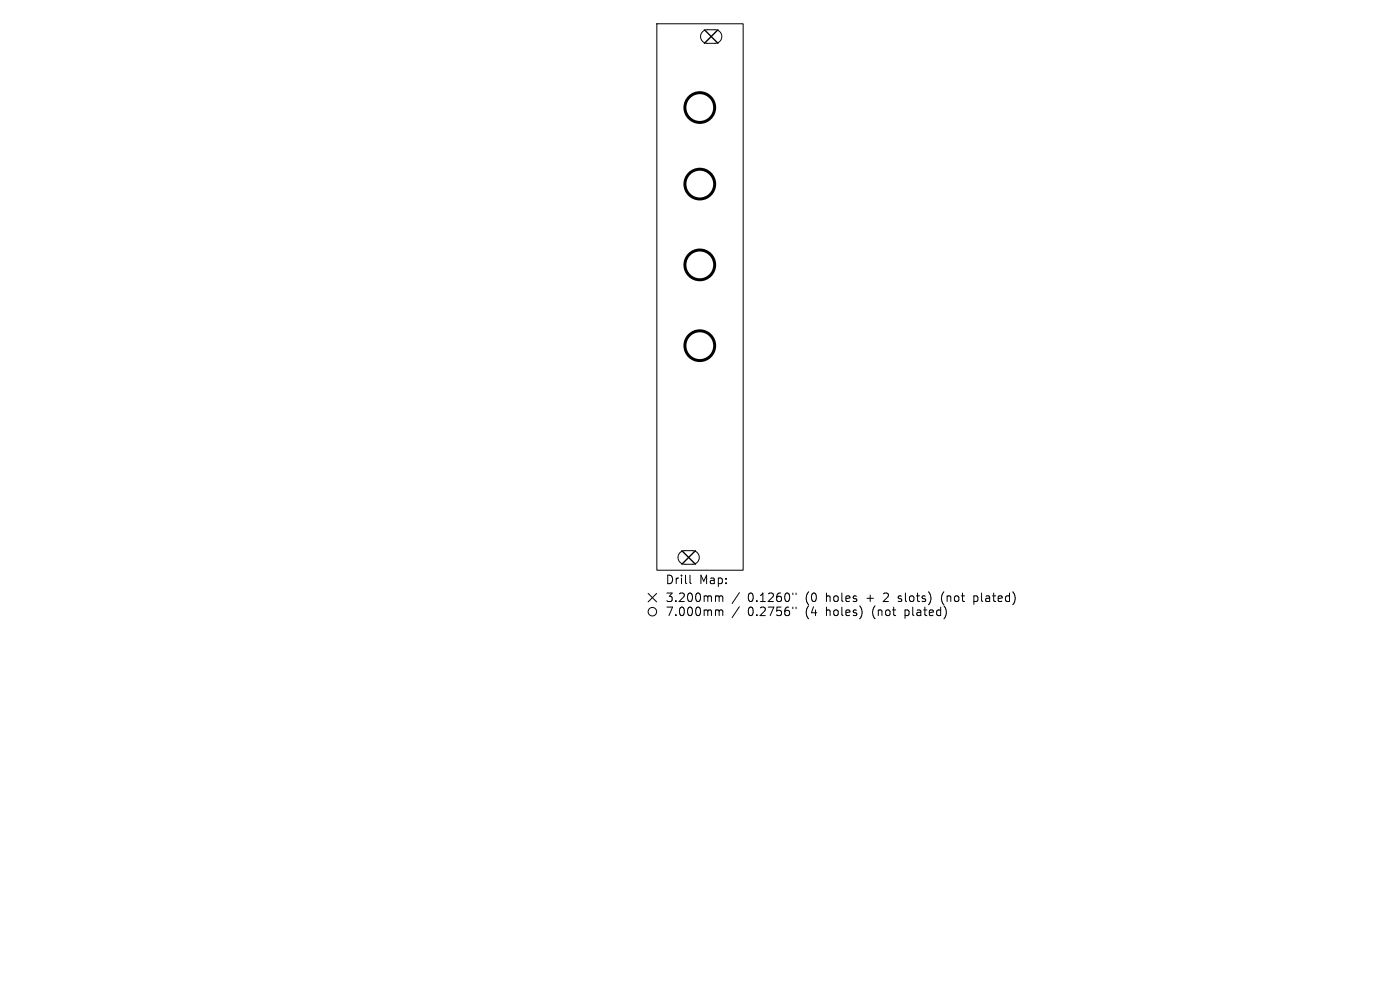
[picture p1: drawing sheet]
<svg xmlns="http://www.w3.org/2000/svg" width="297mm" height="210mm" viewBox="0 0 297 210" stroke-linecap="round" stroke-linejoin="round" font-family="sans-serif">
<defs><g id="words">
<g font-size="2.5">
<text x="141.1" y="124.2">Drill</text>
<text x="148.3" y="124.2">Map:</text>
<text x="141.1" y="128">3.200mm</text>
<text x="141.1" y="130.9">7.000mm</text>
<text x="158.6" y="128">0.1260&quot;</text>
<text x="158.6" y="130.9">0.2756&quot;</text>
<text x="171" y="128">(0</text>
<text x="171" y="130.9">(4</text>
<text x="175.5" y="128">holes</text>
<text x="175.5" y="130.9">holes)</text>
<text x="184.3" y="128">+</text>
<text x="185.5" y="130.9">(not</text>
<text x="188.1" y="128">2</text>
<text x="191.3" y="128">slots)</text>
<text x="192.5" y="130.9">plated)</text>
<text x="200.6" y="128">(not</text>
<text x="207.7" y="128">plated)</text>
</g>
</g></defs>
<g fill="none" stroke="#000" stroke-width=".21">
<path d="M139.3 5h18.4v116h-18.4zM149 6.7l.8-.4h1.9a1.44 1.44 0 0 1 1.4 1.5 1.44 1.44 0 0 1-1.4 1.4h-1.6a1.44 1.44 0 0 1-1.4-.9 1.44 1.44 0 0 1 .3-1.6zM144.3 117.2l.7-.4h1.9a1.44 1.44 0 0 1 1.4 1.5 1.44 1.44 0 0 1-1.4 1.4h-1.6a1.44 1.44 0 0 1-1.4-.9 1.44 1.44 0 0 1 .4-1.6zM137.5 125.9l1.8 1.8M139.3 125.9l-1.8 1.8M146.4 122v1.6l.2 .2M152 126.4l.5 .1 .1 .2M152 129.4l.5 .1 .1 .1M152.6 126.7l.2-.3 .5 .1v1.1M152.6 126.7v.9M152.6 129.6v1M152.6 129.6l.2-.2 .5 .1v1.1"/>
<path d="M156.9 125.7l-1.6 2.3M156.9 128.7l-1.6 2.3M168.2 125.8v.3M168.2 128.8v.3M168.9 125.8v.3M168.9 128.8v.3M190.5 127.5l.2 .1M190.6 126.5v.4M200 125.9l-.3 .8 .3 1.2M206.6 126.4v1.8M206.6 127.5l.5 .1M207.1 126.4l-.5 .1"/>
<circle cx="138.4" cy="129.8" r=".9"/>
</g>
<path d="M149.4 6.3l2.9 2.9M152.3 6.3l-2.9 2.9M144.6 116.8l2.9 2.9M147.5 116.8l-2.9 2.9" fill="none" stroke="#000" stroke-width=".29"/>
<g fill="none" stroke="#000" stroke-width=".63">
<circle cx="148.5" cy="39.1" r="3.2"/>
<circle cx="148.5" cy="22.8" r="3.2"/>
<circle cx="148.5" cy="56.2" r="3.2"/>
<circle cx="148.5" cy="73.3" r="3.2"/>
</g>
<use href="#words"/>
</svg>
